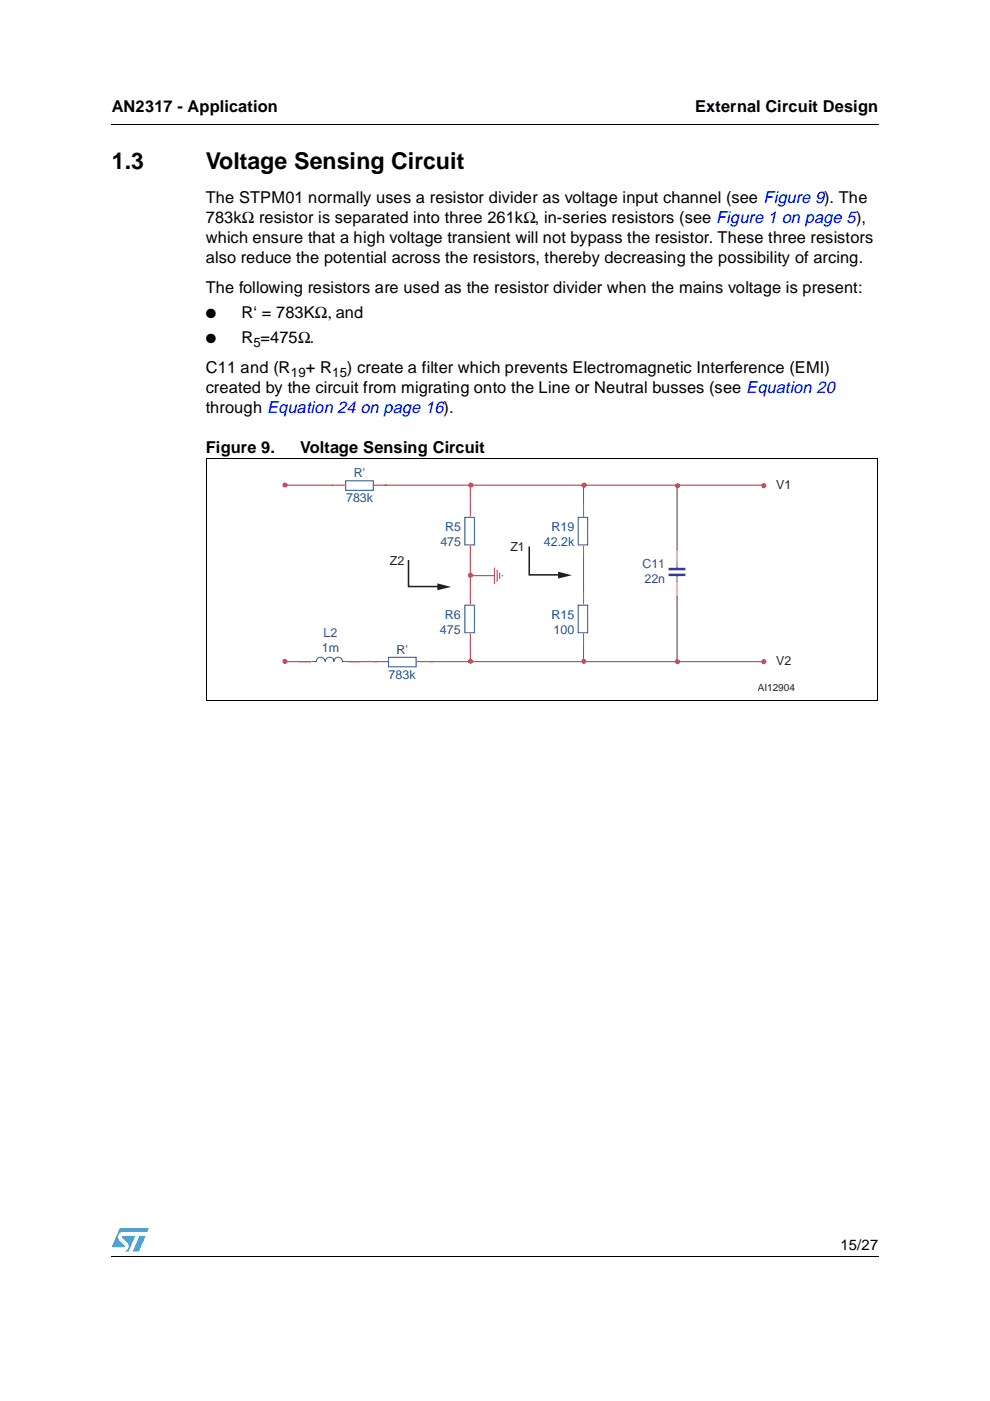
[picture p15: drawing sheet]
<svg xmlns="http://www.w3.org/2000/svg" width="210mm" height="297mm" viewBox="0 0 210 297" stroke-linecap="round" stroke-linejoin="round" font-family="sans-serif">
<defs><g id="words">
<g font-size="4.9">
<text x="23.7" y="35.9">1.3</text>
<text x="43.6" y="35.9">Voltage Sensing Circuit</text>
</g>
<g font-size="3.5">
<text x="23.7" y="23.8">AN2317 - Application</text>
<text x="147.4" y="23.8">External Circuit Design</text>
<text x="43.7" y="47.3">783kΩ resistor is separated into three 261kΩ, in-series resistors (see Figure 1 on page 5),</text>
<text x="43.7" y="43.1">The STPM01 normally uses a resistor divider as voltage input channel (see Figure 9). The</text>
<text x="43.7" y="51.5">which ensure that a high voltage transient will not bypass the resistor. These three resistors</text>
<text x="43.7" y="55.8">also reduce the potential across the resistors, thereby decreasing the possibility of arcing.</text>
<text x="43.7" y="62.1">The following resistors are used as the resistor divider when the mains voltage is present:</text>
<text x="51.2" y="67.4">R‘ = 783KΩ, and</text>
<text x="51.2" y="72.7">R =475Ω.</text>
<text x="43.7" y="83.3">created by the circuit from migrating onto the Line or Neutral busses (see Equation 20</text>
<text x="43.7" y="79.1">C11 and (R</text>
<text x="64.8" y="79.1">+ R</text>
<text x="73.5" y="79.1">) create a filter which prevents Electromagnetic Interference (EMI)</text>
<text x="43.7" y="87.5">through Equation 24 on page 16).</text>
<text x="43.7" y="96">Figure 9.</text>
<text x="63.6" y="96">Voltage Sensing Circuit</text>
</g>
<text font-size="3.1" x="178.2" y="265.1">15/27</text>
<g font-size="2.8">
<text x="43.7" y="67.4">●</text>
<text x="43.7" y="72.7">●</text>
<text x="53.7" y="73.5">5</text>
<text x="61.7" y="79.9">19</text>
<text x="70.4" y="79.9">15</text>
</g>
<g font-size="2.6" fill="#1d5ba0">
<text x="75" y="101.2">R'</text>
<text x="73.4" y="106.4">783k</text>
<text x="94.4" y="112.5">R5</text>
<text x="116.9" y="112.5">R19</text>
<text x="93.4" y="115.7">475</text>
<text x="115.3" y="115.7">42.2k</text>
<text x="136.2" y="120.4">C11</text>
<text x="136.6" y="123.6">22n</text>
<text x="94.3" y="131.2">R6</text>
<text x="116.9" y="131.2">R15</text>
<text x="68.6" y="135">L2</text>
<text x="93.3" y="134.3">475</text>
<text x="117.4" y="134.3">100</text>
<text x="68.2" y="138.2">1m</text>
<text x="82.4" y="143.9">783k</text>
<text x="84" y="138.6">R'</text>
</g>
<g font-size="2.6" fill="#231f20">
<text x="164.6" y="103.7">V1</text>
<text x="82.7" y="119.8">Z2</text>
<text x="108.2" y="116.9">Z1</text>
<text x="164.6" y="141">V2</text>
</g>
<text font-size="2.1" fill="#231f20" x="160.7" y="146.4">AI12904</text>
</g></defs>
<g fill="#0099d8">
<path d="M29.6 262h1.3l-1.5 3.3h-1.2z"/>
<path d="M25.4 260.4h6.2l-.4 .8h-5.1a1.11 1.11 0 0 0-1 .7 1.11 1.11 0 0 0 .3 1.2l1 1-.1 .3h-2.6z"/>
<path d="M26 262.1l2.7-.1-1.5 3.3h-.6a1.16 1.16 0 0 0 .4-1.9l-1.1-1z"/>
</g>
<path d="M23.6 26.2l.1 .2zM23.6 266.2l.1 .2z" fill="#000"/>
<path d="M23.7 26.3h162.5M23.7 266.3h162.5" fill="none" stroke="#000" stroke-width=".21"/>
<path d="M47.3 98.3h135.2v49.2h-135.2z" fill="#fff"/>
<path d="M60.5 102.9h10.1M81.5 102.9h80.4M123.7 103.3v3.4M123.7 118.3v7.3M143.5 103v13.5M123.7 136.8v3.3M143.5 126.4v14.1M60.4 140.3h3.6M76.2 140.3h3.7M91.2 140.3h70.9" fill="none" stroke="#9c3627" stroke-width=".21"/>
<path d="M141.8 120.6h3.5M141.8 121.9h3.5" fill="none" stroke="#1d5ba0" stroke-width=".53"/>
<path d="M143.5 119.3v1.4M143.5 122v1.4" fill="none" stroke="#1d5ba0" stroke-width=".21"/>
<g fill="#fff" stroke="#1d5ba0" stroke-width=".21">
<path d="M82.4 139.4h5.8v2h-5.8z"/>
<path d="M73.3 101.9h5.8v2h-5.8z"/>
<path d="M122.6 109.7h2v5.8h-2z"/>
</g>
<path d="M66 140.3h1.1a.92 .92 0 0 1 .9-1 .92 .92 0 0 1 .9 1M69 140.3a.92 .92 0 0 1 .9-1 .92 .92 0 0 1 .9 1M70.8 140.3a.92 .92 0 0 1 .9-1 .92 .92 0 0 1 .9 1h1.4" fill="none" stroke="#1d5ba0" stroke-width=".21"/>
<g fill="none" stroke="#e83430" stroke-width=".21">
<path d="M70.4 102.9h2.9M79.1 102.9h2.9M123.7 106.7v2.8M123.7 115.7v2.6M143.5 116.4v2.9M103.1 122.1h1.9M104.8 120.3v3.5M105.4 120.8v2.6M106 121.4v1.3M106.5 121.9v.3M143.5 123.3v3.1M63.5 140.3h2.5"/>
<path d="M73.8 140.3h2.5M79.3 140.3h3M88.3 140.3h3.5"/>
</g>
<path d="M122.6 128.3h2v5.9h-2z" fill="#fff" stroke="#1d5ba0" stroke-width=".21"/>
<path d="M123.7 125.3v2.8M123.7 134.3v2.6" fill="none" stroke="#e83430" stroke-width=".21"/>
<g fill="#e82b8c">
<circle cx="143.7" cy="103" r=".55"/>
<circle cx="123.8" cy="102.9" r=".55"/>
<circle cx="143.7" cy="140.3" r=".55"/>
<circle cx="161.9" cy="103" r=".55"/>
<circle cx="161.9" cy="140.3" r=".55"/>
<circle cx="123.8" cy="140.2" r=".55"/>
</g>
<path d="M99.7 103.3v3.4M99.7 118.3v3.4" fill="none" stroke="#9c3627" stroke-width=".21"/>
<path d="M98.6 109.7h2v5.8h-2z" fill="#fff" stroke="#1d5ba0" stroke-width=".21"/>
<path d="M99.7 106.7v2.8M99.7 115.7v2.6" fill="none" stroke="#e83430" stroke-width=".21"/>
<path d="M99.7 121.9v3.5M99.7 136.9v3.4M99.8 122h3.4" fill="none" stroke="#9c3627" stroke-width=".21"/>
<path d="M98.6 128.3h2v5.9h-2z" fill="#fff" stroke="#1d5ba0" stroke-width=".21"/>
<path d="M99.7 125.3v2.8M99.7 134.3v2.6" fill="none" stroke="#e83430" stroke-width=".21"/>
<g fill="#e82b8c">
<circle cx="99.8" cy="102.9" r=".55"/>
<circle cx="99.7" cy="122" r=".55"/>
<circle cx="99.7" cy="140.2" r=".55"/>
<circle cx="60.4" cy="102.9" r=".55"/>
<circle cx="60.4" cy="140.2" r=".55"/>
</g>
<path d="M118.3 121.2l2.9 .8-2.9 .7z" fill="#231f20"/>
<path d="M112.2 115.9v6h6.8" fill="none" stroke="#231f20" stroke-width=".33"/>
<path d="M92.7 123.7l2.9 .7-2.9 .7z" fill="#231f20"/>
<path d="M86.6 118.7v5.7h6.8" fill="none" stroke="#231f20" stroke-width=".33"/>
<path d="M43.7 97.3h142.5M43.7 97.2v51.4M186.1 97.3v51.3M43.7 148.6h142.4" fill="none" stroke="#000" stroke-width=".21"/>
<use href="#words"/>
</svg>
